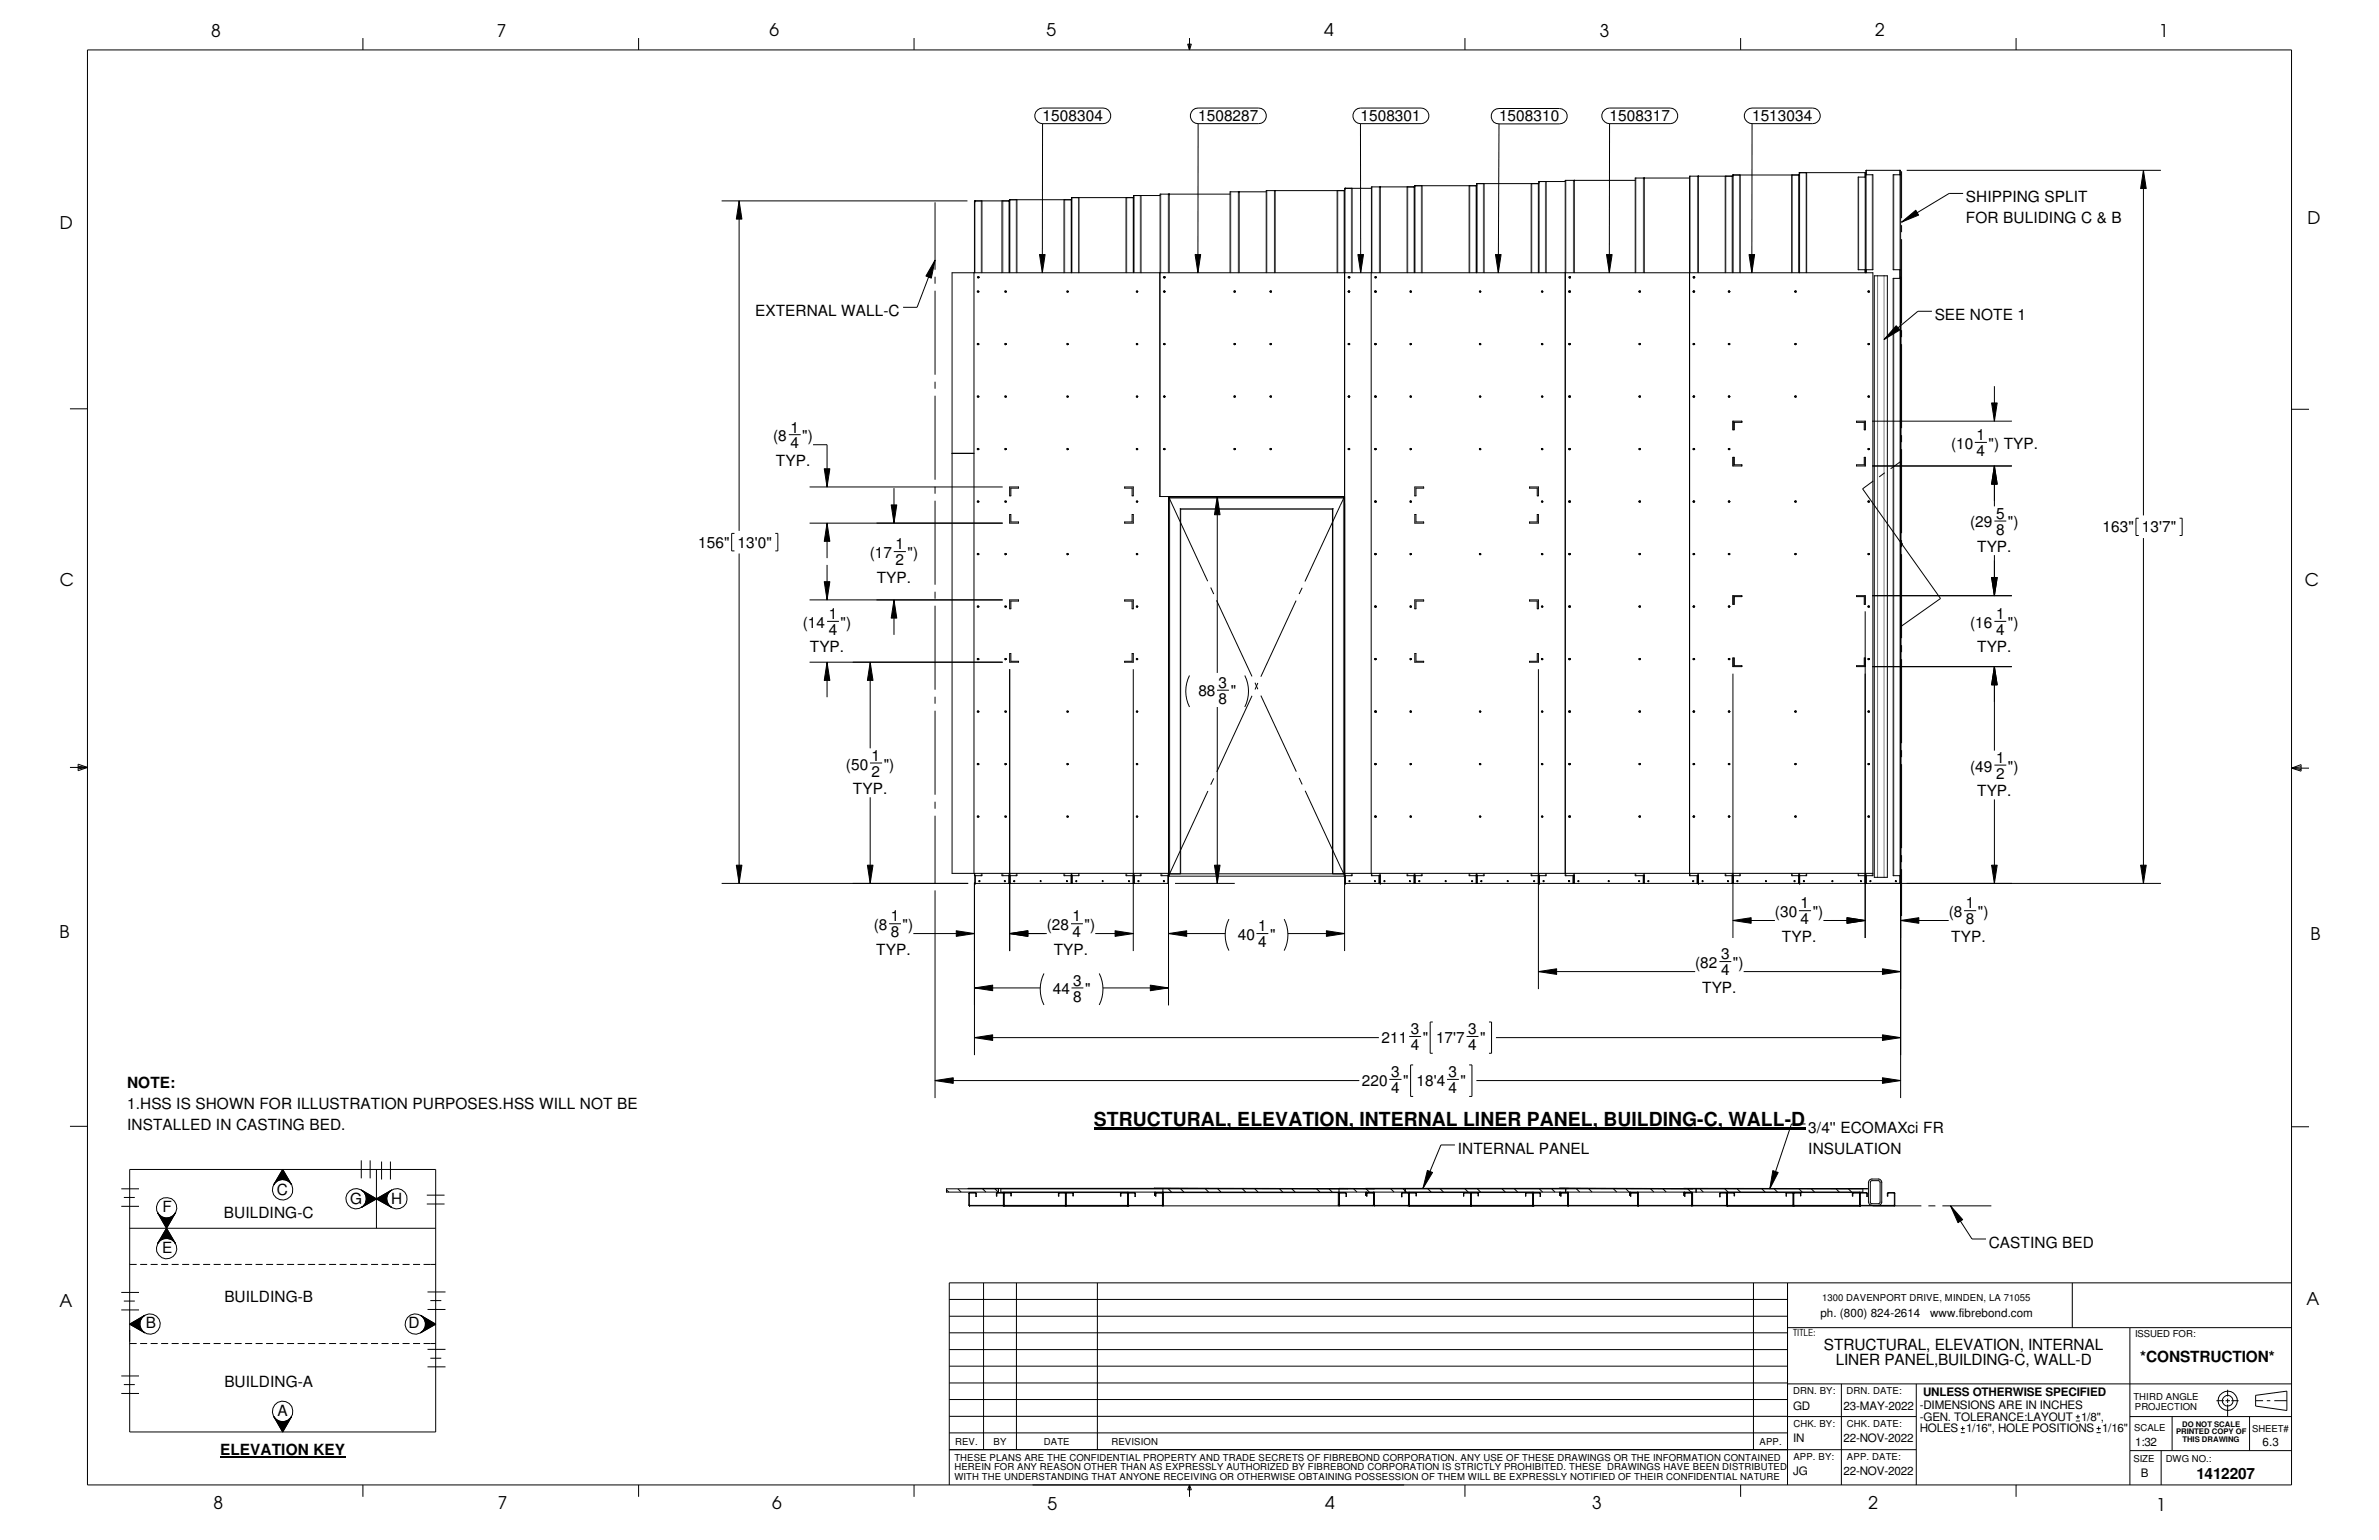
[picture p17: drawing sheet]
<svg xmlns="http://www.w3.org/2000/svg" width="432mm" height="279mm" viewBox="0 0 432 279" stroke-linecap="round" stroke-linejoin="round" font-family="sans-serif">
<defs><g id="words">
<text font-size="3.5" x="198.5" y="204.2">STRUCTURAL, ELEVATION, INTERNAL LINER PANEL, BUILDING-C, WALL-D</text>
<g font-size="3.2">
<text x="38.3" y="6.6">8</text>
<text x="90.2" y="6.7">7</text>
<text x="139.7" y="6.5">6</text>
<text x="190" y="6.5">5</text>
<text x="240.4" y="6.6">4</text>
<text x="290.4" y="6.7">3</text>
<text x="340.4" y="6.5">2</text>
<text x="391.8" y="6.7">1</text>
<text x="10.9" y="41.5">D</text>
<text x="418.8" y="40.7">D</text>
<text x="10.8" y="106.3">C</text>
<text x="418.3" y="106.4">C</text>
<text x="10.8" y="170.2">B</text>
<text x="419.4" y="170.6">B</text>
<text x="10.8" y="237.2">A</text>
<text x="418.6" y="236.7">A</text>
<text x="38.8" y="273.8">8</text>
<text x="90.3" y="273.8">7</text>
<text x="140.2" y="273.8">6</text>
<text x="190.1" y="273.9">5</text>
<text x="240.5" y="273.8">4</text>
<text x="289" y="273.9">3</text>
<text x="339.1" y="273.9">2</text>
<text x="391.3" y="274.1">1</text>
</g>
<g font-size="2.8">
<text x="189.2" y="22">1508304</text>
<text x="217.5" y="22">1508287</text>
<text x="246.9" y="22">1508301</text>
<text x="272.1" y="22">1508310</text>
<text x="292.1" y="22">1508317</text>
<text x="318" y="22">1513034</text>
<text x="356.8" y="40.5">FOR BULIDING C &amp; B</text>
<text x="356.8" y="36.7">SHIPPING SPLIT</text>
<text x="137.1" y="57.4">EXTERNAL WALL-C</text>
<text x="351.2" y="58.1">SEE NOTE 1</text>
<text x="140.3" y="80.1">(8</text>
<text x="143.5" y="78.5">1</text>
<text x="143.5" y="81.4">4</text>
<text x="145.6" y="80.1">&quot;)</text>
<text x="354.1" y="81.4">(10</text>
<text x="358.7" y="82.7">4</text>
<text x="358.7" y="79.8">1</text>
<text x="360.9" y="81.4">&quot;) TYP.</text>
<text x="140.8" y="84.5">TYP.</text>
<text x="357.6" y="95.7">(29</text>
<text x="362.3" y="94.1">5</text>
<text x="364.4" y="95.7">&quot;)</text>
<text x="126.7" y="99.4">156&quot;</text>
<text x="133.9" y="99.4">13'0&quot;</text>
<text x="157.9" y="101.3">(17</text>
<text x="162.5" y="99.7">1</text>
<text x="164.7" y="101.3">&quot;)</text>
<text x="358.9" y="100.1">TYP.</text>
<text x="362.3" y="97">8</text>
<text x="381.6" y="96.6">163&quot;</text>
<text x="388.7" y="96.6">13'7&quot;</text>
<text x="159.1" y="105.7">TYP.</text>
<text x="162.5" y="102.6">2</text>
<text x="145.7" y="113.9">(14</text>
<text x="150.4" y="112.3">1</text>
<text x="152.6" y="113.9">&quot;)</text>
<text x="357.6" y="113.9">(16</text>
<text x="362.3" y="112.3">1</text>
<text x="364.4" y="113.9">&quot;)</text>
<text x="147" y="118.3">TYP.</text>
<text x="150.4" y="115.2">4</text>
<text x="358.9" y="118.3">TYP.</text>
<text x="362.3" y="115.2">4</text>
<text x="221.2" y="124.8">3</text>
<text x="217.5" y="126.4">88</text>
<text x="221.2" y="127.7">8</text>
<text x="223.4" y="126.4">&quot;</text>
<text x="153.5" y="139.6">(50</text>
<text x="158.2" y="138">1</text>
<text x="158.2" y="140.9">2</text>
<text x="160.4" y="139.6">&quot;)</text>
<text x="357.6" y="140">(49</text>
<text x="362.3" y="138.4">1</text>
<text x="362.3" y="141.3">2</text>
<text x="364.4" y="140">&quot;)</text>
<text x="154.8" y="144.1">TYP.</text>
<text x="358.9" y="144.4">TYP.</text>
<text x="161.7" y="167.2">1</text>
<text x="194.7" y="167.2">1</text>
<text x="322.2" y="166.4">(30</text>
<text x="326.8" y="167.7">4</text>
<text x="326.8" y="164.8">1</text>
<text x="329" y="166.4">&quot;)</text>
<text x="353.7" y="166.4">(8</text>
<text x="356.8" y="164.8">1</text>
<text x="356.8" y="167.7">8</text>
<text x="359" y="166.4">&quot;)</text>
<text x="158.6" y="168.7">(8</text>
<text x="159" y="173.2">TYP.</text>
<text x="161.7" y="170.1">8</text>
<text x="163.8" y="168.7">&quot;)</text>
<text x="190" y="168.7">(28</text>
<text x="191.3" y="173.2">TYP.</text>
<text x="194.7" y="170.1">4</text>
<text x="196.8" y="168.7">&quot;)</text>
<text x="224.7" y="170.6">40</text>
<text x="228.3" y="169">1</text>
<text x="228.3" y="171.9">4</text>
<text x="230.5" y="170.6">&quot;</text>
<text x="323.4" y="170.9">TYP.</text>
<text x="354.2" y="170.9">TYP.</text>
<text x="194.8" y="178.8">3</text>
<text x="307.7" y="175.6">(82</text>
<text x="312.4" y="177">4</text>
<text x="312.4" y="174.1">3</text>
<text x="314.5" y="175.6">&quot;)</text>
<text x="191.1" y="180.4">44</text>
<text x="194.8" y="181.7">8</text>
<text x="196.9" y="180.4">&quot;</text>
<text x="308.9" y="180.1">TYP.</text>
<text x="250.7" y="189.2">211</text>
<text x="256.1" y="187.6">3</text>
<text x="256.1" y="190.5">4</text>
<text x="258.2" y="189.2">&quot;</text>
<text x="260.6" y="189.2">17'7</text>
<text x="266.5" y="190.5">4</text>
<text x="266.5" y="187.6">3</text>
<text x="268.6" y="189.2">&quot;</text>
<text x="23.1" y="197.4">NOTE:</text>
<text x="247.2" y="197">220</text>
<text x="252.5" y="195.4">3</text>
<text x="254.7" y="197">&quot;</text>
<text x="257.1" y="197">18'4</text>
<text x="262.9" y="195.4">3</text>
<text x="265.1" y="197">&quot;</text>
<text x="23.1" y="201.3">1.HSS IS SHOWN FOR ILLUSTRATION PURPOSES.HSS WILL NOT BE</text>
<text x="252.5" y="198.3">4</text>
<text x="262.9" y="198.3">4</text>
<text x="23.1" y="205.1">INSTALLED IN CASTING BED.</text>
<text x="264.6" y="209.3">INTERNAL PANEL</text>
<text x="328.2" y="209.3">INSULATION</text>
<text x="328.2" y="205.5">3/4'' ECOMAXci FR</text>
<text x="29.5" y="219.9">F</text>
<text x="40.6" y="221">BUILDING-C</text>
<text x="50.2" y="216.8">C</text>
<text x="63.5" y="218.5">G</text>
<text x="71" y="218.5">H</text>
<text x="29.5" y="227.4">E</text>
<text x="361" y="226.4">CASTING BED</text>
<text x="40.7" y="236.1">BUILDING-B</text>
<text x="26.5" y="240.9">B</text>
<text x="74.2" y="240.9">D</text>
<text x="331" y="244.9">STRUCTURAL, ELEVATION, INTERNAL</text>
<text x="40.7" y="251.6">BUILDING-A</text>
<text x="333.2" y="247.7">LINER PANEL,BUILDING-C, WALL-D</text>
<text x="388.5" y="247.1">*CONSTRUCTION*</text>
<text x="50.4" y="256.9">A</text>
<text x="40" y="263.9">ELEVATION KEY</text>
<text x="398.7" y="268.4">1412207</text>
</g>
<g font-size="2.1">
<text x="330.4" y="239">ph. (800) 824-2614</text>
<text x="350.4" y="239">www.fibrebond.com</text>
<text x="325.5" y="255.7">GD</text>
<text x="334.6" y="255.7">23-MAY-2022</text>
<text x="348.4" y="255.7">-DIMENSIONS ARE IN INCHES</text>
<text x="348.4" y="257.8">-GEN. TOLERANCE:LAYOUT</text>
<text x="349" y="253.2">UNLESS OTHERWISE SPECIFIED</text>
<text x="377.7" y="257.8">1/8&quot;,</text>
<text x="325.5" y="261.6">IN</text>
<text x="334.6" y="261.6">22-NOV-2022</text>
<text x="348.4" y="259.9">HOLES 1/16&quot;, HOLE POSITIONS 1/16&quot;</text>
<text x="387.6" y="262.4">1:32</text>
<text x="410.7" y="262.4">6.3</text>
<text x="325.5" y="267.6">JG</text>
<text x="334.6" y="267.6">22-NOV-2022</text>
<text x="388.6" y="267.9">B</text>
</g>
<g font-size="1.7">
<text x="330.7" y="236.1">1300 DAVENPORT DRIVE, MINDEN, LA 71055</text>
<text x="325.5" y="242.4">TITLE:</text>
<text x="387.5" y="242.7">ISSUED FOR:</text>
<text x="325.5" y="252.9">DRN. BY:</text>
<text x="335.2" y="252.9">DRN. DATE:</text>
<text x="387.2" y="254">THIRD ANGLE</text>
<text x="387.5" y="255.7">PROJECTION</text>
<text x="173.4" y="262.2">REV.</text>
<text x="180.3" y="262.2">BY</text>
<text x="189.5" y="262.2">DATE</text>
<text x="201.7" y="262.2">REVISION</text>
<text x="319.4" y="262.2">APP.</text>
<text x="325.5" y="258.9">CHK. BY:</text>
<text x="335.2" y="258.9">CHK. DATE:</text>
<text x="387.4" y="259.7">SCALE</text>
<text x="408.8" y="259.8">SHEET#</text>
<text x="173.2" y="265">THESE PLANS ARE THE CONFIDENTIAL PROPERTY AND TRADE SECRETS OF FIBREBOND CORPORATION. ANY USE OF THESE DRAWINGS OR THE INFORMATION CONTAINED</text>
<text x="173.2" y="266.8">HEREIN FOR ANY REASON OTHER THAN AS EXPRESSLY AUTHORIZED BY FIBREBOND CORPORATION IS STRICTLY PROHIBITED. THESE DRAWINGS HAVE BEEN DISTRIBUTED</text>
<text x="173.2" y="268.6">WITH THE UNDERSTANDING THAT ANYONE RECEIVING OR OTHERWISE OBTAINING POSSESSION OF THEM WILL BE EXPRESSLY NOTIFIED OF THEIR CONFIDENTIAL NATURE</text>
<text x="325.5" y="264.9">APP. BY:</text>
<text x="335.2" y="264.8">APP. DATE:</text>
<text x="387.2" y="265.3">SIZE</text>
<text x="393.1" y="265.3">DWG NO.:</text>
</g>
<g font-size="1.4">
<text x="395" y="260.2">PRINTED COPY OF</text>
<text x="396.1" y="258.8">DO NOT SCALE</text>
<text x="396.2" y="261.7">THIS DRAWING</text>
</g>
</g></defs>
<g fill="none" stroke="#000" stroke-width=".18">
<path d="M15.9 9.1h400v260.3h-400zM65.9 6.9v2.2M115.9 6.9v2.2M165.9 6.9v2.2M188.3 19.9l.9-.3h11a1.42 1.42 0 0 1 1.4 1.4 1.42 1.42 0 0 1-1.4 1.4h-11a1.41 1.41 0 0 1-1.3-.9 1.41 1.41 0 0 1 .4-1.6zM215.6 8h.6l-.3 1.1zM215.7 8l.2 1.1M215.9 6.9v2.2M216 8l-.1 1.1M216.5 19.9l.5-.2 .5-.1h10.9a1.42 1.42 0 0 1 1.4 1.4 1.42 1.42 0 0 1-1.4 1.4h-10.9a1.43 1.43 0 0 1-1.4-.9 1.43 1.43 0 0 1 .4-1.6zM246 19.9l.9-.3h11a1.42 1.42 0 0 1 1.5 1.4 1.42 1.42 0 0 1-1.5 1.4h-11a1.43 1.43 0 0 1-1.3-.9 1.43 1.43 0 0 1 .4-1.6zM265.9 6.9v2.2"/>
<path d="M291.3 19.9l.8-.3h11a1.42 1.42 0 0 1 1.4 1.4 1.42 1.42 0 0 1-1.4 1.4h-11a1.41 1.41 0 0 1-1.3-.9 1.41 1.41 0 0 1 .5-1.6zM315.9 6.9v2.2M317.1 19.9l.9-.3h11a1.42 1.42 0 0 1 1.4 1.4 1.42 1.42 0 0 1-1.4 1.4h-11a1.41 1.41 0 0 1-1.3-.9 1.41 1.41 0 0 1 .4-1.6zM365.9 6.9v2.2M131 36.4h44.6M134.2 36.4l.5 3.4h-1.1zM134.2 36.4v59.9M169.7 36.7v12.2M177 36.4h.1M178.2 36.4v13.1M181.9 36.4v13.1M183.3 36.4h-6.4v13.1"/>
<path d="M184.6 36.2v13.3M189.2 22.4v27.1M193.1 36.2v13.3M194.5 36.2h-11.3v13.3M195.8 35.9v13.6M204.4 35.9v13.6M205.8 35.9h-11.3v13.6M207.1 35.5v14M210.6 35.5h-4.9v14M212.2 35.2h.1M212.2 35.2v14.3M217.5 22.4l-.1 27.1"/>
<path d="M223.3 35.2h-12.7l-.1 54.9h33.6M224.9 34.8h.1M224.9 34.8v14.7M229.8 34.8h-6.5v14.7M231.4 34.6v14.9M242.7 34.6v14.9M244.1 34.6h-14.3v14.9M244.2 34.2h.1M245.4 34.2v15.3M246.9 22.4l.1 27.1M248.9 34.2h-4.8v138.4M250.5 33.9v15.6"/>
<path d="M250.5 33.9h.1M255.4 33.9v15.6M256.8 33.9h-7.9v15.6M258.1 33.7v15.8M266.7 33.7v15.8M268.1 33.7h-11.3v15.8M269.4 33.3v16.2M271.1 20l.5-.2 .5-.1h10.9a1.4 1.4 0 0 1 1.5 1.4 1.4 1.4 0 0 1-1.5 1.4h-10.9a1.39 1.39 0 0 1-1.4-.9 1.39 1.39 0 0 1 .4-1.6zM272.1 22.5l-.2 27M277.9 33.3v16.2M279.3 33.3h-11.3v16.2M279.4 32.9h.1"/>
<path d="M280.6 32.9v16.6M284.1 32.9h-4.8v16.6M285.7 32.7h.1M285.7 32.7v16.8M292.1 22.4v27.1M296.8 32.7h-12.7v126.2h1.6M298.4 32.3h.1M298.4 32.3v17.2M306.7 32.3h-9.9v17.2M308.2 32v17.5M308.3 32h.1M313.1 32v17.5"/>
<path d="M314.5 32h-7.8v126.9h1.6v1.4M315.8 31.7v17.8M318 22.4v27.1M325.2 31.7v17.8M326.6 31.7h-12.1v17.8M326.6 31.3h.1M327.9 31.3v18.2M338.5 31.3v.8M338.6 32.1v-.8h-12v18.2M338.6 32.1h-1.3v16.8h2.6v-17.2h-1.3v17.2M338.7 31.7v-.8h6.2v.8M343.6 31.7h1.4v17.2h-1.4z"/>
<path d="M344.8 30.9v.8M345.1 31.1v8.5M346.1 30.9h46.1M356.3 35.1h-2.5l-8.7 5.2M389 30.9l.6 3.3h-1.1zM389 30.9v62.6M169.7 47.2l-.7 3.3-.9-.4zM169.7 50.2v1.3M169.7 52.7v15.3M169.7 47.2l-3.2 8.6h-2.6M176.8 49.5v109M177.5 50.2h.2v.2h-.3z"/>
<path d="M177.6 52.8l.1 .1-.2 .1M177.6 52.8h-.2v.2h.1M182.6 52.8l.1 .1-.2 .1M182.6 52.8h-.2v.2h.1M182.7 52.8v.2M188.7 46.2h1l-.5 3.3zM193.8 52.8l.1 .1-.1 .1M193.8 52.8h-.2v.2h.2M206.5 52.8v.1l-.1 .1M206.5 52.8h-.3v.2h.2M211.2 50.2l.3 .1a.15 .15 0 0 1-.2 .2 .15 .15 0 0 1-.1-.2zM211.3 50.2l.2 .1"/>
<path d="M211.4 52.8v.2M211.5 50.3l-.2 .2M216.9 46.2h1l-.5 3.3zM244.7 50.2h.2l.1 .1a.15 .15 0 0 1-.2 .2 .15 .15 0 0 1-.1-.2zM244.9 50.2l.1 .1M245 50.3l-.1 .2M246.5 46.2h1l-.5 3.3zM248.9 49.5v109M249.6 50.2h.1a.15 .15 0 0 1 .1 .2 .15 .15 0 0 1-.2 .1zM249.6 52.8h-.1v.2h.1M249.6 52.8l-.1 .1 .2 .1M249.6 52.8l.2 .1-.1 .1"/>
<path d="M249.7 52.8v.2M256.1 52.8v.2M256.1 52.8h-.2v.2h.1M256.1 52.8l.1 .1-.2 .1M268.7 52.8h-.2v.2h.1M268.7 52.8l.1 .1-.2 .1M271.4 46.2h1.1l-.6 3.3zM280 52.8l.1 .1-.2 .1M280 52.8h-.2v.2h.1M284.8 50.2h.1a.16 .16 0 0 1 .1 .2 .16 .16 0 0 1-.2 0 .16 .16 0 0 1 0-.2zM284.9 52.8h-.2v.2h.2M284.9 50.2l.1 .1"/>
<path d="M285 50.3l-.1 .2M291.6 46.2h1l-.5 3.3zM307.3 50.2h.3v.2h-.3zM307.4 50.2l.2 .1M307.6 50.3l-.2 .2M317.5 46.2h1l-.5 3.3zM338.5 48.9v.6M338.6 48.9v.6M338.7 48.9v.6M339 52.9l.3-.1v.2h-.2zM339.2 52.8v.2M340.2 50h2.4v109.2h-2.4z"/>
<path d="M344.2 59.1l.6 .8-2.8 1.7zM344.8 48.9v1.6M344.9 48.9v1.6M345 50.5h-1.4v108.4h1.4M345 50.2v149M345.1 40.3l2.6-2.2 .5 .9zM345.1 40.9v1.2M345.1 43.4v15.2M345.1 59.9v1.3M350.6 56.5h-2.5l-6.1 5.1M12.7 74.2h3.2M143.2 78.9h2.1"/>
<path d="M169.7 69.3v1.2M169.7 71.8v15.2M177.6 62.4h.1l-.2 .1M177.6 62.3h-.2v.2l.1 .1M177.6 71.9l.1 .1-.2 .1M177.6 71.8h-.2v.3h.1M182.6 71.9l.1 .1-.2 .1M182.6 71.8h-.2v.3h.1M182.6 62.4h.1l-.2 .1M182.6 62.3h-.2v.2l.1 .1M182.7 62.4v.1M182.7 71.9v.1"/>
<path d="M193.8 62.4h.1l-.1 .1M193.8 62.3h-.2v.2l.2 .1M193.8 71.9l.1 .1-.1 .1M193.8 71.8h-.2v.3h.2M206.5 71.9v.1l-.1 .1M206.5 71.8h-.3v.3h.2M206.5 62.4l-.1 .1M206.5 62.3h-.3v.2l.2 .1M211.4 62.4v.1M211.4 71.9v.2M249.6 71.8h-.1v.3h.1M249.6 62.3h-.1v.2l.1 .1"/>
<path d="M249.6 62.3l-.1 .1 .2 .1M249.6 71.8l-.1 .2 .2 .1M249.6 71.8l.2 .1-.1 .2M249.6 62.3l.2 .1-.1 .1M249.7 62.4v.1M249.7 71.9v.2M256.1 62.3v.2M256.1 71.8v.3M256.1 62.4h.1l-.2 .1M256.1 62.3h-.2v.2l.1 .1M256.1 71.8h-.2v.3h.1M256.1 71.9l.1 .1-.2 .1"/>
<path d="M268.7 62.3h-.2v.2l.1 .1M268.7 62.4h.1l-.2 .1M268.7 71.8h-.2v.3h.1M268.7 71.9l.1 .1-.2 .1M280 71.9l.1 .1-.2 .1M280 71.8h-.2v.3h.1M280 62.4h.1l-.2 .1M280 62.3h-.2v.2l.1 .1M284.9 62.3h-.2v.2l.2 .1M284.9 71.8h-.2v.3h.2M314.5 76.4h1.6v.2h-1.4v1.4h-.2zM337 76.4h1.5v1.6h-.1v-1.4h-1.4z"/>
<path d="M339 71.9l.3-.1v.2l-.2 .1zM339 62.4l.3-.1v.2h-.2zM339.2 62.3v.2M339.2 71.8v.3M339.8 76.4h25.4M345.1 62.4v15.3M345.1 79v1.2M361.5 73.1h1l-.5 3.3zM362 70.1v6.3M415.9 74.3h3.2M133.3 96.8h-.5v3.1h.5M140.7 96.8h.5v3.1h-.5"/>
<path d="M146.9 88.3h35.1M146.9 94.9h35.1M147.6 80.7h2.5v7.6M149.6 85h1l-.5 3.3zM150.1 94.9l.5 3.3h-1zM150.1 94.9v6.4M161.8 91.6h1l-.5 3.3zM162.3 88.6v6.3M169.7 88.3v1.3M169.7 90.8v15.3M172.8 82.3h4M177.6 81.4l.1 .1-.2 .1"/>
<path d="M177.6 81.4h-.2v.2h.1M177.6 90.9l.1 .1-.2 .1M177.6 90.9h-.2v.2h.1M182.6 81.4l.1 .1-.2 .1M182.6 81.4h-.2v.2h.1M182.6 90.9l.1 .1-.2 .1M182.6 90.9h-.2v.2h.1M182.7 81.4v.1M182.7 90.9v.2M183.3 93.3h.2v1.4h1.4v.2h-1.6zM183.3 88.3h1.6v.3h-1.4v1.4h-.2zM193.8 81.4l.1 .1-.1 .1"/>
<path d="M193.8 81.4h-.2v.2h.2M204.1 88.3h1.6v1.7h-.2v-1.4h-1.4zM205.5 93.3h.2v1.6h-1.6v-.2h1.4zM206.5 81.4v.1l-.1 .1M206.5 81.4h-.3v.2h.2M206.5 90.9v.1l-.1 .1M206.5 90.9h-.3v.2h.2M211.4 81.4v.2M212.1 90.1h32M212.2 90.3l.1 .1M212.2 90.3h31.8M212.2 90.3v68.7h31.8v-68.7"/>
<path d="M214.2 92.3l.1 .1M214.3 92.4h27.6M214.3 92.4v66.1M220.9 90.1l.5 3.3h-1zM220.9 90.1v32M241.9 92.4v66.1M242 92.3l-.1 .1M244 90.3l-.2 .1M244.1 90l-7.2 15.5M249.6 90.9h-.1v.2h.1M249.6 81.4h-.1v.2h.1M249.6 81.4l-.1 .1 .2 .1"/>
<path d="M249.6 90.9l-.1 .1 .2 .1M249.6 81.4h.2l-.1 .2M249.6 90.9l.2 .1-.1 .1M249.7 81.4v.2M249.7 90.9v.2M256.1 81.4v.2M256.1 90.9v.2M256.1 81.4l.1 .1-.2 .1M256.1 81.4h-.2v.2h.1M256.1 90.9h-.2v.2h.1M256.1 90.9l.1 .1-.2 .1M256.8 88.3h1.6v.3h-1.4v1.4h-.2z"/>
<path d="M256.8 93.3h.2v1.4h1.4v.2h-1.6zM268.7 81.4l.1 .1-.2 .1M268.7 81.4h-.2v.2h.1M277.6 88.3h1.6v1.7h-.2v-1.4h-1.4zM277.6 94.7h1.4v-1.4h.2v1.6h-1.6zM280 81.4h-.2v.2h.1M280 81.4l.1 .1-.2 .1M280 90.9h-.2v.2h.1M280 90.9l.1 .1-.2 .1M284.9 90.9h-.2v.2h.2M284.9 81.4h-.2v.2h.2M314.5 83h.2v1.3h1.4v.2h-1.6z"/>
<path d="M337 84.3h1.4v-1.3h.1v1.5h-1.5zM339 91l.3-.1v.2h-.2zM339 81.4h.3v.1l-.2 .1zM339.2 81.4v.2M339.2 90.9v.2M339.8 84.5h25.4M340 87.2l-1.9 1.5 14.1 19.9-7.1 5M342.1 85.8l-1 .7M345 98.6h.3M345 98.5l.3 .3M345.1 83.7l-1.9 1.3M345.1 81.5v15.2"/>
<path d="M345.1 98v1.3M345.3 98.5l-.3 .3M358.4 80.3h2.2M362 84.5l.5 3.3h-1zM362 84.5v7.4M362 94.5h2.2M388.2 94h-.5v3.2h.5M389 97.6v62.7M395.6 94h.5v3.2h-.5M134.2 100.4v59.9M146.9 108.8h35.1M149.6 105.5h1l-.5 3.3z"/>
<path d="M150.1 102.5v6.3M150.1 112.7h2.2M162.2 100.1h2.2M162.3 108.8l.5 3.3h-1zM162.3 108.8v6.4M169.7 107.4v1.2M169.7 109.9v15.2M177.6 100.5h.1l-.2 .1M177.6 100.4h-.2v.2l.1 .1M177.6 119.5l.1 .1-.2 .1M177.6 119.5h-.2v.2h.1M177.6 109.9h-.2v.3h.2v-.2"/>
<path d="M182.6 100.5h.1l-.2 .1M182.6 100.4h-.2v.2l.1 .1M182.6 119.5l.1 .1-.2 .1M182.6 119.5h-.2v.2h.1M182.6 109.9h-.2v.3h.2v-.2M182.7 100.5v.1M182.7 110v.1M182.7 119.5v.1M183.3 118.6h.2v1.4h1.4v.1h-1.6zM183.3 108.8h1.6v.3h-1.4v1.3h-.2zM193.8 100.5h.1l-.1 .1M193.8 100.4h-.2v.2l.2 .1"/>
<path d="M204.1 108.8h1.6v1.6h-.2v-1.3h-1.4zM205.5 118.6h.2v1.5h-1.6v-.1h1.4zM206.5 100.5l-.1 .1M206.5 100.4h-.3v.2l.2 .1M206.5 119.5v.1l-.1 .1M206.5 119.5h-.3v.2h.2M206.5 109.9h-.3v.3h.3v-.2M219.2 105.5l-7.1-15.4v92.3M219.8 106.6l.5 1.2M220.8 108.9l6.4 13.8M235.2 109l-6.3 13.8M236.3 106.6l-.5 1.2"/>
<path d="M249.6 100.4h-.1v.2l.1 .1M249.6 119.5h-.1v.2h.1M249.6 109.9h-.1v.3h.1M249.6 100.4l-.1 .1 .2 .1M249.6 109.9l-.1 .1 .1 .2M249.6 119.5l-.1 .1 .2 .1M249.6 119.5h.2l-.1 .2M249.6 109.9l.2 .1-.1 .2M249.6 100.4l.2 .1-.1 .1M249.6 110.2h.1M249.7 100.5v.1M249.7 110v.2"/>
<path d="M249.7 119.5v.2M256.1 100.4v.2M256.1 109.9v.3M256.1 119.5v.2M256.1 100.5h.1l-.2 .1M256.1 100.4h-.2v.2l.1 .1M256.1 109.9h-.2v.3h.2v-.2M256.1 119.5l.1 .1-.2 .1M256.1 119.5h-.2v.2h.1M256.8 118.6h.2v1.4h1.4v.1h-1.6zM256.8 108.8h1.6v.3h-1.4v1.3h-.2zM268.7 100.5h.1l-.2 .1"/>
<path d="M268.7 100.4h-.2v.2l.1 .1M277.6 120h1.4v-1.4h.2v1.5h-1.6zM277.6 108.8h1.6v1.6h-.2v-1.3h-1.4zM280 100.5h.1l-.2 .1M280 100.4h-.2v.2l.1 .1M280 109.9h-.2v.3h.2v-.2M280 119.5h-.2v.2h.1M280 119.5l.1 .1-.2 .1M284.9 109.9l.1 .1-.1 .2M284.9 109.9l-.2 .1 .2 .2M284.9 100.4h-.2v.2l.2 .1M284.9 119.5h-.2v.2h.2"/>
<path d="M284.9 109.9h-.2v.3h.2M314.5 108.1h1.6v.1h-1.4v1.4h-.2zM314.5 119.4h.2v1.4h1.4v.1h-1.6zM337 108.1h1.5v1.5h-.1v-1.4h-1.4zM338.5 119.4h-.1v1.4h-1.4v.1h1.5M338.5 110.9v59.3M339 100.5l.3-.1v.2h-.2zM339 119.5h.3v.1l-.2 .1zM339 110l.3-.1v.2l-.2 .1zM339.2 100.4v.2M339.2 109.9v.3M339.2 119.5v.2"/>
<path d="M339.8 108.1h25.4M345.1 100.5v15.3M345.1 117.1v1.2M345.1 119.6v15.2M361.5 104.8h1l-.5 3.3zM362 112.7h2.2M362 100.7v7.4M12.7 139.2h3.2M14.2 138.6l1.7 .6-1.7 .6zM14.2 139l1.7 .2M15.9 139.2l-1.7 .3M146.9 120.1h35.1"/>
<path d="M150.1 120.1l.5 3.3h-1zM150.1 120.1v6.4M157.9 138.4h2.2M157.9 120.1l.6 3.3h-1.1zM157.9 120.1v15.7M169.7 126.4v1.3M169.7 128.9v15.3M177.6 129l.1 .1-.2 .1M177.6 129h-.2v.2h.1M177.6 138.6h.1l-.2 .1M177.6 138.5h-.2v.2l.1 .1M182.6 138.6h.1l-.2 .1"/>
<path d="M182.6 138.5h-.2v.2l.1 .1M182.6 129l.1 .1-.2 .1M182.6 129h-.2v.2h.1M182.7 129v.2M182.7 138.6v.1M183.3 121.4v51.2M193.8 129l.1 .1-.1 .1M193.8 129h-.2v.2h.2M193.8 138.6h.1l-.1 .1M193.8 138.5h-.2v.2l.2 .1M205.7 121.4v51.2M206.5 138.6l-.1 .1"/>
<path d="M206.5 138.5h-.3v.2l.2 .1M206.5 129v.1l-.1 .1M206.5 129h-.3v.2h.2M215.9 122.6a6.4 6.4 0 0 0 0 5.7M220.9 125.2h2.2M220.9 128.3v32M225.9 122.6a6.4 6.4 0 0 1 0 5.7M227.2 126.2l-6.3 13.8M227.8 123.9l.5 1.2M228.3 123.9l-.5 1.2M228.9 126.2l6.4 13.8M249.6 138.5h-.1v.2l.1 .1"/>
<path d="M249.6 129h-.1v.2h.1M249.6 129l.2 .1-.1 .1M249.6 129l-.1 .1 .2 .1M249.6 138.5l-.1 .1 .2 .1M249.6 138.5l.2 .1-.1 .1M249.7 129v.2M249.7 138.6v.1M256.1 129v.2M256.1 138.5v.2M256.1 129h-.2v.2h.1M256.1 138.5h-.2v.2l.1 .1M256.1 138.6h.1l-.2 .1"/>
<path d="M256.1 129l.1 .1-.2 .1M268.7 129l.1 .1-.2 .1M268.7 129h-.2v.2h.1M268.7 138.6h.1l-.2 .1M268.7 138.5h-.2v.2l.1 .1M279.2 121.4v58.1M280 129l.1 .1-.2 .1M280 129h-.2v.2h.1M280 138.6h.1l-.2 .1M280 138.5h-.2v.2l.1 .1M284.9 138.5h-.2v.2l.2 .1M284.9 129h-.2v.2h.2"/>
<path d="M314.5 122.2v48M339 138.6l.3-.1v.2h-.2zM339 129.1l.3-.1v.2h-.2zM339.2 129v.2M339.2 138.5v.2M339.8 120.9h25.4M345.1 136.1v1.3M345.1 138.6v15.3M362 120.9l.5 3.3h-1zM362 120.9v15.3M362 138.8h2.2M415.9 139.4l1.8 .2"/>
<path d="M415.9 139.4h3.2M415.9 139.4l1.8-.7v1.2zM417.7 139.1l-1.8 .3M133.6 157h1.1l-.5 3.3zM157.4 157h1.1l-.6 3.3zM157.9 144.7v15.6M169.7 145.5v1.2M169.7 148v12.3M176.9 158.5v.4h1.3v-.4M177 158.9v1.4M177.6 148.1l.1 .1-.2 .1M177.6 148h-.2v.3h.1"/>
<path d="M177.7 159.8h.1l.1 .1-.1 .1zM181.9 158.5v.4h2.7v-.4M182.3 159.8h.2v.1l-.1 .1zM182.6 148.1l.1 .1-.2 .1M182.6 148h-.2v.3h.1M182.7 148.1v.1M183.1 158.9v1.4M183.2 158.5v1.8h-6.2v-1.4M184 159.8h.1l.1 .1-.1 .1zM188.8 159.8h.1l.1 .1h-.2zM193.1 158.5v.4h2.7v-.4M193.6 159.8h.1l.1 .1h-.2z"/>
<path d="M193.8 148.1l.1 .1-.1 .1M193.8 148h-.2v.3h.2M194.4 158.9v1.4M194.5 158.5v1.8h-11.2v-1.4M195.3 159.8h.1l.1 .1-.2 .1zM200.1 159.8h.1v.1h-.1zM204.4 158.5v.4h2.7v-.4M204.9 159.8h.1v.1h-.1zM205.7 158.5v1.8h-11.1v-1.4M205.8 158.9v1.4h6.3M205.9 158.9v1.4M206.5 148.1v.1l-.1 .1"/>
<path d="M206.5 148h-.3v.3h.2M206.5 159.8h.2l.1 .1-.2 .1zM210.7 158.5v.4h1.4M211.2 159.8h.1l.1 .1-.2 .1zM212 158.9v1.4M212.1 158.5h-39.3v-109h167.1v109.4h-2.6v-.4M212.2 158.5h31.8M219.2 143.5l-7.1 15.5M220.3 141.2l-.5 1.2M220.4 157h1l-.5 3.3zM235.8 141.1l.5 1.2M236.9 143.5l7.2 15.3"/>
<path d="M244.1 158.5h95.8M244.1 158.9v1.4h6.3v-1.4M244.2 158.9v1.4M244.9 159.8l.2 .1-.2 .1zM245.4 158.5v.4h-1.3M248.9 158.5v.4h1.6v1.4M249.5 159.8l.2 .1-.1 .1zM249.6 148h-.1v.3h.1M249.6 148l-.1 .2 .2 .1M249.6 148l.2 .1-.1 .2M249.7 148.1v.2M250.3 158.9v1.4"/>
<path d="M250.5 158.5v1.8h28.8v-1.8M251.2 159.8l.2 .1-.1 .1zM255.4 158.5v.4h2.7v-.4M255.8 159.8l.2 .1-.1 .1zM256.1 148v.3M256.1 148.1l.1 .1-.2 .1M256.1 148h-.2v.3h.1M256.7 158.9v1.4M256.8 158.5v1.8M256.8 158.9v1.4M257.5 159.8h.2v.1l-.1 .1zM262.3 159.8h.2v.1l-.1 .1z"/>
<path d="M266.7 158.5v.4h2.7v-.4M267.1 159.8h.2v.1l-.1 .1zM268 158.5v1.8M268.1 158.9v1.4M268.7 148.1l.1 .1-.2 .1M268.7 148h-.2v.3h.1M273.6 159.9l.1-.1 .1 .1zM277.9 158.5v.4h2.7v-.4M278.4 159.8h.1l.1 .1h-.2zM279.4 158.9v1.4h6.2v-1.4M279.4 158.9v1.4M280 148.1l.1 .1-.2 .1"/>
<path d="M280 148h-.2v.3h.1M280.1 159.8h.1l.1 .1-.1 .1zM284.7 159.8h.2v.1l-.1 .1zM284.9 148h-.2v.3h.2M285.5 158.9v1.4M285.7 158.9h.1M285.7 158.5v1.8h12.6v-1.4M286.4 159.8h.2v.1l-.1 .1zM291.9 159.9l.2-.1v.1zM296.8 158.5v.4h1.6M297.4 159.8h.2v.1h-.2zM298.4 158.9h.1"/>
<path d="M298.4 158.5v1.8h9.7v-1.4M299.1 159.8h.2v.1l-.1 .1zM307.2 159.9l.2-.1v.1zM308.1 158.9v1.4M308.2 158.5v1.8h30.4v-1.4M308.9 159.8l.3 .1-.2 .1zM313.1 158.5v.4h2.7v-.4M313.6 159.8l.2 .1-.2 .1zM314.4 158.9v1.4M314.5 158.5v1.8M314.6 158.9v1.4M315.3 159.8h.1l.1 .1-.2 .1z"/>
<path d="M320.5 159.8h.1v.1h-.1zM325.2 158.5v.4h2.7v-.4M325.6 159.8h.2v.1l-.1 .1zM326.5 158.9v1.4M326.6 158.5v1.8M326.6 158.9v1.4M327.3 159.8h.2v.1l-.1 .1zM332.5 159.9l.2-.1v.1zM337.7 159.8l.2 .1-.1 .1zM338.6 158.5v.4M338.7 158.9v1.4h53.5M339 148.1l.3-.1v.2l-.2 .1z"/>
<path d="M339.2 148v.3M339.4 159.9l.2-.1v.1zM344 159.9l.2-.1v.1zM344.8 158.9v1.4M344.9 158.9v1.4M345.1 155.2v1.2M345.1 157.7v8.5M361.5 157h1l-.5 3.3zM362 145v15.3M388.5 157h1.1l-.6 3.3zM131 160.3h44.7M161.4 167.6h2.1"/>
<path d="M165.8 169.4h11.1M169.7 161.5v37.7M173.6 168.9l3.3 .5-3.3 .5zM176.9 179.2l3.3-.5v1zM176.9 160.1v31.3M176.9 179.2h11.9M177 160.3h.1M183.3 169.4l3.3-.5v1zM183.3 169.4h6.7M189.5 176.6a6.4 6.4 0 0 0 0 5.7M194.4 167.6h2.2M194.5 179.2h2.1"/>
<path d="M198.8 169.4h6.9M199.5 176.6a6.4 6.4 0 0 1 0 5.7M200.2 179.2h11.9M202.4 168.9l3.3 .5-3.3 .5zM208.8 178.7l3.3 .5-3.3 .5zM212.1 169.4l3.3-.5v1zM212.1 169.4h10.3M213.3 160.3h10.8M223.1 166.8a6.4 6.4 0 0 0 0 5.7M228 169.4h2.2M233.1 166.8a6.4 6.4 0 0 1 0 5.7M233.8 169.4h10.3"/>
<path d="M240.7 168.9l3.4 .5-3.4 .5zM244.2 160.3h.1M250.5 160.3h.1M279.2 176.3l3.3-.5v1zM279.2 176.3h28.5M279.4 160.3h.1M308.3 160.3h.1M312.1 174.5h2.1M314.5 167l3.3-.5v1zM314.5 167h7.7M316.5 176.3h28.5M326.5 165.2h2.2"/>
<path d="M326.6 160.3h.1M331 167h7.5M335.2 166.5l3.3 .5-3.3 .5zM341.7 175.8l3.3 .5-3.3 .5zM345 167l3.3-.5v1zM345 167h8.7M356.5 165.2h2.2M169.7 196l3.3-.5v1.1zM169.7 196h77M176.9 188.3l3.3-.6v1.1zM176.9 188.3h73.4M252.2 195.8h2.2"/>
<path d="M255.8 188h2.1M256.5 193.2h-.5v5.7h.5M260.1 185.4h-.5v5.7h.5M262.6 195.8h2.2M266.2 188h2.2M266.7 193.2h.5v5.7h-.5M268 196h77M270.3 185.4h.4v5.7h-.4M271.5 188.3h73.5M341.7 195.5l3.3 .5-3.3 .6zM341.7 187.7l3.3 .6-3.3 .5zM12.7 204.3h3.2"/>
<path d="M22 215.7h3.2M22 218.9h3.2M22.5 217.3h2M23.5 212.2h55.6v47.6h-55.6zM49.7 214.9l1.6-2.7 1.6 2.7M51.3 212.2l1.6 2.7-.2-.2a1.98 1.98 0 0 0-2.1-.6l-.6 .4-.3 .4zM65.6 215.9l2.7 1.6-2.7 1.6 .4-.4a1.86 1.86 0 0 0-.4-2.8zM65.6 215.9l2.7 1.6M65.6 210.5v3.3M67.2 210.5v3.3M68.3 217.5l2.8-1.6-.2 .2a1.73 1.73 0 0 0-.7 1.2v.5a1.63 1.63 0 0 0 .9 1.3zM68.3 212.2v10.6"/>
<path d="M68.3 217.5l2.8 1.6M68.3 217.5l-2.7 1.6M69.3 210.7v3.3M70.9 210.7v3.3M71.1 215.9l-2.8 1.6M77.5 216.8h3.2M77.5 218.4h3.2M171.8 215.7h9.4v.6h-9.4zM171.8 215.9l.4 .4M173.9 215.7l.6 .6M176 218.7h.1M176 218.7l-.1-2.2h1.2l.1 .6v-.6l-.1-.1-1.2 .1v2.3"/>
<path d="M176 218.7l-.1 .1M178.4 215.7l.5 .6M180.6 215.7l.6 .6M182.1 218.7h-6.1M182.1 218.7h.1M182.2 218.7l-6.3 .1M182.2 218.7h.1M182.2 216.5l-.1-.1-1.3 .1v.5l.2-.5h1.1v2.2M182.2 216.3v2.5M182.2 216.4h22.5M182.2 216.5l.1-.1 1.3 .1v.5l-.1-.5h-1.3l.1 2.2M182.2 218.8h22.5"/>
<path d="M182.2 218.7l.1 .1M182.3 218.7h-.1M193.4 218.7h-11.1M193.4 218.7h.1M193.5 218.7h.1M193.5 216.5l1.2-.1 .1 .1v.5l-.1-.5zM193.5 218.7l-.2 .1M193.5 216.5l-.2-.1-1.2 .1v.5l.1-.5h1.2v2.2M193.5 216.5v2.2M193.5 218.7l.1 .1M204.7 218.7h-11.2M204.7 218.7h.1"/>
<path d="M204.7 216.5l.2-.1 1.2 .1v.6l-.1-.6h-1.2l.1 2.2M204.7 218.7l.1 .1M204.7 218.7v.1M204.7 218.7l-.1 .1M204.7 216.5l-.1-.1-1.2 .1v.5l.1-.5h1.2v2.2M204.7 216.3v2.4M204.9 218.7h.1M204.9 218.7l-.1 .1M209.5 215.6h39.9h-6.4v3.1h-.1M209.5 215.6h.1M209.7 216.3h-.2v.6l.1-.5h1.5M209.8 216.4l-.1 .1v.5l.1-.5h1.2v2.2"/>
<path d="M210.9 216.4l.2 .1M211 218.7h-6.1M211 218.7h.1M211.1 215.6v3.1M211.1 218.7h.1M211.1 218.7l-6.3 .1M211.1 215.6h-35.4h35.4M211.1 215.6h33.5M211.1 218.6h.1M211.1 218.7l.1 .1M211.2 218.8v-2.4h31.7v2.4M211.2 218.8h31.7"/>
<path d="M212 215.7l.6 .6M214.3 215.7l.6 .6M218.8 215.7l.6 .6M221 215.7l.6 .6M225.5 215.7l.6 .6M227.8 215.7l.5 .6M232.2 215.7l.6 .6M234.5 215.7l.6 .6M239 215.7l.6 .6M241.2 215.7l.6 .6M242.9 218.6h.1M243 218.7l-.1 .1"/>
<path d="M243 218.7l.1 .1M243 216.5l.2-.1h1l.2 .1-.1 .6v-.6h-1.2v2.3M243.1 218.7h6.2M245.7 215.7l.6 .6M247.9 215.6h36.7zM247.9 215.7l.6 .6M248 216.3l-.1 .1v.5l.1-.5h1.4v2.3M248.2 216.4l-.2 .1v.5l.2-.5h1.1v2.2M249.2 216.4l.2 .1M249.3 218.7h.1M249.3 216.3l.2 .1v2.4M249.3 218.7l-6.2 .1"/>
<path d="M249.4 218.7l.1 .1M249.4 218.7h-.1M249.5 218.7h6.1M252.4 215.7l.6 .6M254.7 215.7l.6 .6M255.1 215.7v.6M255.6 218.7h.1M255.7 218.7l-6.2 .1M255.7 218.7h.1M255.7 216.5l-.1-.1-1.2 .1v.6l.1-.6h1.2l-.1 2.2M255.7 216.3v2.5M255.7 216.4h22.6"/>
<path d="M255.7 216.5l.1-.1h1.2l.1 .1-.1 .5v-.5h-1.2v2.2M255.7 218.8h22.6M255.8 218.7v.1M255.8 218.7h.1M259.1 212.3l.9 .4-1.7 2.9zM259.2 215.7l.6 .6M261.4 215.7l.6 .6M264.1 207.7h-2.6l-3.2 7.9M265.9 215.7l.6 .6M266.9 218.7h-11.1M266.9 218.7h.1M267 216.5l.1-.1h1.1l.2 .1-.1 .5v-.5h-1.3l.1 2.2"/>
<path d="M267 218.7h.1M267 218.7l-.1 .1M267 216.5l-.1-.1-1.3 .1v.5l.1-.5h1.2v2.2M267 216.5v2.2M267 218.7l.1 .1M267.1 218.7h.1M267.1 218.7h-.1M268.1 215.7l.6 .6M272.6 215.7l.6 .6M274.9 215.7l.6 .6M278.2 218.7h-11.1M278.2 218.7h.1"/>
<path d="M278.3 216.5l.1-.1h1l.2 .1v.6l-.2-.6h-1.1l.1 2.2M278.3 218.7v.1M278.3 218.7l-.2 .1M278.3 216.5l-.2-.1-1.2 .1v.5l.1-.5h1.2v2.2M278.3 216.3v2.4M278.4 218.7h.1M278.4 218.7l-.1 .1M279.4 215.7l.6 .6M281.6 215.7l.6 .6M283.1 215.6l24.1 .1zM283.1 215.6h.1M283.2 216.3l-.1 .6v-.5h1.5v2.3"/>
<path d="M283.4 216.4l-.1 .1v.5l.1-.5h1.1v2.2M284.2 215.7v.6M284.5 216.4l.1 .1M284.5 218.7h-6.1M284.5 218.7h.1M284.6 216.3l.1 2.4M284.6 218.7l-6.3 .1M284.6 218.7h.1M284.7 218.7h.1M284.7 218.7h-.1M286.1 215.7l.6 .6M288.4 215.7l.6 .6"/>
<path d="M292.9 215.7l.6 .6M295.1 215.7l.6 .6M295.9 216.3l-.1 .6v-.5h1.5v2.3M296.1 216.4l-.1 .1v.5v-.5h1.2v2.2M297.2 216.4l.1 .1M297.2 218.7h-12.5M297.2 218.7h.1M297.3 216.3l.1 2.4M297.3 218.7h-12.7M297.3 218.7h.1M297.4 218.7h.1M297.4 218.7h-.1"/>
<path d="M299.6 215.7l.6 .6M301.8 215.7l.6 .6M305.6 215.6l33.3 .1h-157.2v.6h156.4v-.6M305.7 216.3l-.1 .1v.5l.1-.5h1.4v2.3M305.9 216.4l-.1 .6v-.5h1.2v2.2M306.3 215.7l.6 .6M307 216.4l.1 .1M307 218.7h-9.6M307 218.7h.1M307 216.3l.2 .1v2.4M307.1 218.7h-9.8M307.1 218.7h.1"/>
<path d="M307.1 218.7l.1 .1M307.2 218.7h6.2M307.8 215.7v.6M308.6 215.7l.6 .6M313.1 215.7l.5 .6M313.4 218.7h.1M313.4 218.7l-6.2 .1M313.5 216.5l-.2-.1-1.2 .1v.6l.2-.6h1.1v2.2M313.5 216.5l.1-.1h1.1l.1 .1-.1 .5v-.5h-1.2l.1 2.2M313.5 216.3v2.5M313.5 216.4h24.1M313.5 218.8h24.1"/>
<path d="M313.5 218.7l.1 .1M313.6 218.7h.1M313.6 218.7h-.1M315.3 215.7l.6 .6M319.8 215.7l.6 .6M321.8 212.4l.9 .3-1.5 3zM322 215.7l.6 .6M325.5 218.7h-11.9M325.5 218.7h.1M325.5 216.5l.1-.1h1.3v.6l-.1-.5h-1.2v2.2M325.5 218.7l-.1 .1M325.5 216.5l-.1-.1h-1.2v.6v-.5h1.3v2.2"/>
<path d="M325.5 216.5v2.2M325.6 218.7v.1M325.6 218.7h.1M326.5 215.7l.6 .6M327.7 203.9h-2.5l-4 11.8M328.8 215.7l.6 .6M333.2 215.7l.6 .6M335.5 215.7l.6 .6M337.5 218.7h-11.9M337.5 218.7h.1M337.6 216.5l.1-.1 1.2 .1v.6l-.1-.6h-1.1v2.2M337.6 218.7l.1 .1"/>
<path d="M337.6 218.7l-.1 .1M337.6 216.5l-.1-.1h-1.2l-.1 .1 .1 .5v-.5h1.2v2.2M337.6 218.7v.1M337.6 216.3v2.4M337.7 218.8h11M337.7 218.7h.1M337.7 218.7v.1M339.5 214.3l.2-.1h1.3l.2 .1v3.8l-.2 .3h-1.3l-.2-.2zM339.8 218.7l-.5-.2-.2-.4v-3.6l.2-.4 .4-.2 1.5 .1 .3 .4v3.8l-.2 .3-.3 .2M343.8 218.7h-6.1M343.8 218.7h.1M343.8 218.7v-2.2h-1.1l-.1 .5v-.6l1.3 .1v2.2"/>
<path d="M343.9 218.7l-.1 .1M350 218.8h1.3M352.6 218.8h8.8M354 218.8l2.2 2.5-.8 .5zM354 218.8l3.9 6h2.6M415.9 204.4h3.2M22 237.7h3.2M22 234.5h3.2M22.5 236.1h2M23.5 229.4h1.3M23.5 222.8h55.6M25.4 229.4h1.3"/>
<path d="M26.3 238.6l-2.8 1.6 2.8 1.6M27.3 229.4h1.3M28.6 220l.2 .3a1.73 1.73 0 0 0 1.3 .7l.4-.1a1.63 1.63 0 0 0 1.3-.9l-1.6 2.8zM28.6 220l1.6 2.8M29.3 229.4h1.2M30.2 222.8l1.6 2.8-.1-.2a1.64 1.64 0 0 0-1.3-.7h-.6a1.7 1.7 0 0 0-1.2 .9zM30.2 222.8l1.6 2.8M30.2 222.8l-1.6 2.8M31.2 229.4h1.2M31.8 220l-1.6 2.8M33.1 229.4h1.2M35 229.4h1.2"/>
<path d="M36.9 229.4h1.2M38.8 229.4h1.2M40.7 229.4h1.3M42.6 229.4h1.3M44.5 229.4h1.3M46.4 229.4h1.3M48.3 229.4h1.3M50.2 229.4h1.3M52.1 229.4h1.3M54 229.4h1.3M55.9 229.4h1.3M57.8 229.4h1.3"/>
<path d="M59.7 229.4h1.3M61.6 229.4h1.3M63.5 229.4h1.3M65.4 229.4h1.3M67.4 229.4h1.2M69.3 229.4h1.2M71.2 229.4h1.2M73.1 229.4h1.2M75 229.4h1.2M76.3 238.6l2.8 1.6-2.8 1.6 .5-.4 .4-.8-.1-1-.3-.6zM76.3 238.6l2.8 1.6-2.8 1.6M76.9 229.4h2.2"/>
<path d="M77.6 237.6h3.3M77.6 234.4h3.3M78.1 236h2M172.3 235.8h152.1M172.3 238.8h152.1M178.5 232.7v30.3M184.5 232.7v30.3M199.2 232.7v30.3M318.3 232.7v30.3M324.4 232.7v36.7M376.1 232.7v8.2M415.9 232.7h-243.6v36.7"/>
<path d="M22 249.6h3.2M22 252.8h3.2M22.5 251.2h2M23.5 240.2l2.8-1.6-.5 .4-.3 .5-.1 .7 .2 .8 .3 .6 .4 .2zM23.5 243.8h1.3M25.4 243.8h1.3M27.3 243.8h1.3M29.3 243.8h1.2M31.2 243.8h1.2M33.1 243.8h1.2M35 243.8h1.2M36.9 243.8h1.2"/>
<path d="M38.8 243.8h1.2M40.7 243.8h1.3M42.6 243.8h1.3M44.5 243.8h1.3M46.4 243.8h1.3M48.3 243.8h1.3M49.7 257l.3 .3a1.55 1.55 0 0 0 1.1 .6h.4a1.87 1.87 0 0 0 1.4-.9l-1.6 2.8zM49.7 257l1.6 2.8 1.6-2.8M50.2 243.8h1.3M52.1 243.8h1.3M54 243.8h1.3M55.9 243.8h1.3"/>
<path d="M57.8 243.8h1.3M59.7 243.8h1.3M61.6 243.8h1.3M63.5 243.8h1.3M65.4 243.8h1.3M67.4 243.8h1.2M69.3 243.8h1.2M71.2 243.8h1.2M73.1 243.8h1.2M75 243.8h1.2M76.9 243.8h2.2M77.6 248h3.3"/>
<path d="M77.6 244.8h3.3M78.1 246.4h2M172.3 241.8h152.1M172.3 244.9h152.1M172.3 247.9h152.1M172.3 250.9h152.1M172.3 253.9h152.1M172.3 257h152.1M172.3 260h152.1M324.4 257h23.4M324.4 251.1h91.5M324.4 240.9h91.5"/>
<path d="M334.2 251.1v18.3M347.8 251.1v18.3M355.9 259.9h.7M355.9 259.2h.7M356.2 258.8v.7M376.8 257.8h.7M376.8 257h.7M377.1 256.7v.7M380.5 259.9h.8M380.5 259.2h.8M380.9 258.8v.7M386.6 257h29.3"/>
<path d="M386.6 240.9v28.5M394.3 257v6.2M402.3 254.1h1.3M403.9 254.1h.8M404.3 252.1v1.3M404.3 253.7v.9M404.3 254.8v2.2M405 254.1h1.3M408.3 257v6.2M409.4 253.2l5.7-.8v3.5l-5.7-.8zM409.4 254.1h1.4M411.4 254.1h.7"/>
<path d="M412.8 254.1h2.3M65.9 269.4v2.2M115.9 269.4v2.2M165.9 269.4v2.2M172.3 263h175.5M215.9 269.4v2.2M215.9 269.4l.3 .9h-.6zM265.9 269.4v2.2M315.9 269.4v2.2M365.9 269.4v2.2M386.6 263.2h29.3M392.3 263.2v6.2"/>
<circle cx="211.3" cy="52.9" r=".12"/>
<circle cx="224.1" cy="52.9" r=".13"/>
<circle cx="230.6" cy="52.9" r=".13"/>
<circle cx="244.8" cy="52.9" r=".12"/>
<circle cx="284.9" cy="52.9" r=".14"/>
<circle cx="297.6" cy="52.9" r=".13"/>
<circle cx="307.5" cy="52.9" r=".13"/>
<circle cx="313.8" cy="52.9" r=".13"/>
<circle cx="325.9" cy="52.9" r=".13"/>
<circle cx="211.3" cy="62.4" r=".12"/>
<circle cx="211.3" cy="71.9" r=".12"/>
<circle cx="224.1" cy="71.9" r=".13"/>
<circle cx="224.1" cy="62.4" r=".13"/>
<circle cx="230.6" cy="71.9" r=".13"/>
<circle cx="230.6" cy="62.4" r=".13"/>
<circle cx="244.8" cy="62.4" r=".12"/>
<circle cx="244.8" cy="71.9" r=".12"/>
<circle cx="284.9" cy="62.5" r=".14"/>
<circle cx="284.9" cy="72" r=".14"/>
<circle cx="297.6" cy="62.4" r=".13"/>
<circle cx="297.6" cy="71.9" r=".13"/>
<circle cx="307.5" cy="71.9" r=".13"/>
<circle cx="307.5" cy="62.4" r=".13"/>
<circle cx="313.8" cy="62.4" r=".13"/>
<circle cx="313.8" cy="71.9" r=".13"/>
<circle cx="325.9" cy="62.4" r=".13"/>
<circle cx="325.9" cy="71.9" r=".13"/>
<circle cx="211.3" cy="81.5" r=".12"/>
<circle cx="224.1" cy="81.5" r=".13"/>
<circle cx="230.6" cy="81.5" r=".13"/>
<circle cx="244.8" cy="81.5" r=".12"/>
<circle cx="284.9" cy="91" r=".14"/>
<circle cx="284.9" cy="81.5" r=".14"/>
<circle cx="297.6" cy="81.5" r=".13"/>
<circle cx="297.6" cy="91" r=".13"/>
<circle cx="307.5" cy="81.5" r=".13"/>
<circle cx="307.5" cy="91" r=".13"/>
<circle cx="313.8" cy="81.5" r=".13"/>
<circle cx="313.8" cy="91" r=".13"/>
<circle cx="325.9" cy="91" r=".13"/>
<circle cx="284.9" cy="119.6" r=".14"/>
<circle cx="284.9" cy="100.6" r=".14"/>
<circle cx="297.6" cy="100.5" r=".13"/>
<circle cx="297.6" cy="110" r=".13"/>
<circle cx="297.6" cy="119.6" r=".13"/>
<circle cx="307.5" cy="100.5" r=".13"/>
<circle cx="307.5" cy="110" r=".13"/>
<circle cx="307.5" cy="119.6" r=".13"/>
<circle cx="313.8" cy="100.5" r=".13"/>
<circle cx="313.8" cy="119.6" r=".13"/>
<circle cx="313.8" cy="110" r=".13"/>
<circle cx="325.9" cy="100.5" r=".13"/>
<circle cx="284.9" cy="138.7" r=".14"/>
<circle cx="284.9" cy="129.1" r=".14"/>
<circle cx="297.6" cy="138.6" r=".13"/>
<circle cx="297.6" cy="129.1" r=".13"/>
<circle cx="307.5" cy="129.1" r=".13"/>
<circle cx="307.5" cy="138.6" r=".13"/>
<circle cx="313.8" cy="129.1" r=".13"/>
<circle cx="313.8" cy="138.6" r=".13"/>
<circle cx="325.9" cy="138.6" r=".13"/>
<circle cx="325.9" cy="129.1" r=".13"/>
<circle cx="268.9" cy="159.9" r=".11"/>
<circle cx="284.9" cy="148.2" r=".14"/>
<circle cx="297.6" cy="148.1" r=".13"/>
<circle cx="307.5" cy="148.1" r=".13"/>
<circle cx="313.8" cy="148.1" r=".13"/>
<circle cx="325.9" cy="148.1" r=".13"/>
<circle cx="30.3" cy="219.1" r="1.85"/>
<circle cx="51.3" cy="215.9" r="1.87"/>
<circle cx="64.6" cy="217.5" r="1.85"/>
<circle cx="72" cy="217.5" r="1.85"/>
<circle cx="30.3" cy="226.5" r="1.86"/>
<circle cx="27.2" cy="240.2" r="1.85"/>
<circle cx="51.3" cy="256.1" r="1.87"/>
<circle cx="75.4" cy="240.2" r="1.85"/>
<circle cx="404.3" cy="254.2" r=".96"/>
<circle cx="404.4" cy="254.1" r="1.74"/>
</g>
<g fill="none" stroke="#808080" stroke-width=".18">
<path d="M177 36.4v13.1M178.1 36.4v13.1M182 36.4v13.1M183.1 36.4v13.1M183.4 36.2l-.1 13.3M184.4 36.2v13.3M193.3 36.2v13.3M194.4 36.2v13.3M194.6 35.9v13.6M195.7 35.9v13.6M204.5 35.9v13.6M205.7 35.9v13.6"/>
<path d="M206 35.5l-.1 14M207 35.5v14M210.7 35.2v14.3M212 35.2v14.3M212.2 35.2v14.3M223.4 34.8v14.7M224.7 34.8v14.7M224.9 34.8v14.7M230 34.6v14.9M231.3 34.6v14.9M231.5 34.6v14.9M242.8 34.6v14.9"/>
<path d="M244 34.6l-.1 14.9M244.2 34.2v15.3M245.3 34.2v15.3M249 33.9v15.6M250.4 33.9v15.6M250.5 33.9v15.6M255.5 33.9v15.6M256.7 33.9l-.1 15.6M256.9 33.7v15.8M258 33.7v15.8M266.8 33.7v15.8M267.9 33.7v15.8"/>
<path d="M268.2 33.3l-.1 16.2M269.2 33.3v16.2M278 33.3v16.2M279.2 33.3v16.2M279.4 32.9v16.6M280.5 32.9v16.6M284.2 32.7v16.8M285.6 32.7v16.8M285.7 32.7v16.8M296.9 32.3v17.2M298.3 32.3v17.2M298.4 32.3v17.2"/>
<path d="M306.8 32v17.5M308.1 32v17.5M308.3 32v17.5M313.3 32v17.5M314.4 32v17.5M314.7 31.7l-.1 17.8M315.7 31.7v17.8M325.3 31.7v17.8M326.5 31.7l-.1 17.8M326.7 31.3l-.1 18.2M327.8 31.3v18.2M337.4 32.1v16.8"/>
<path d="M338.5 31.3v18.2M338.8 30.9v18.6M339.8 31.7v17.2M343.7 31.7v17.2M344.8 30.9v129.4M340.8 50v109.2M342 50v109.2M343.7 50.5v108.4M177 158.5v1.8M178.1 158.5v.4M182 158.5v.4M183.1 158.5v1.8"/>
<path d="M183.3 158.5v1.8M184.4 158.5v.4M193.3 158.5v.4M194.4 158.5v1.8M194.6 158.5v1.8M195.7 158.5v.4M204.5 158.5v.4M205.7 158.5v1.8M205.9 158.5v1.8M207 158.5v.4M210.9 158.5v.4M212 158.5v1.8"/>
<path d="M212.3 158.5v-68.1h31.5v68.1M214.2 158.5v-66.2h27.8v66.2M244.2 158.5v1.8M245.3 158.5v.4M249 158.5v.4M250.3 158.9v1.4M250.4 158.5v.4M250.5 158.5v1.8M255.5 158.5v.4M256.6 158.5v1.8M256.9 158.5v1.8M258 158.5v.4"/>
<path d="M266.8 158.5v.4M267.9 158.5v1.8M268.1 158.5v1.8M269.2 158.5v.4M278 158.5v.4M279.2 158.5v1.8M279.4 158.5v1.8M280.5 158.5v.4M284.2 158.5v.4M285.5 158.9v1.4M285.6 158.5v.4M285.7 158.5v1.8"/>
<path d="M296.9 158.5v.4M298.2 158.9v1.4M298.3 158.5v.4M298.4 158.5v1.8M306.8 158.5v.4M308 158.9v1.4M308.1 158.5v.4M308.3 158.5v1.8M313.3 158.5v.4M314.4 158.5v1.8M314.6 158.5v1.8M315.7 158.5v.4"/>
<path d="M325.3 158.5v.4M326.4 158.5v1.8M326.6 158.5v1.8M327.8 158.5v.4M337.4 158.5v.4M338.5 158.5v1.8M338.8 158.5v1.8M339.8 158.5v.4M175.9 218.7h.1M175.9 216.5h.1M176 216.4v.1M176 218.7v.1"/>
<path d="M177.1 216.4v.1M177.1 216.5h.1M180.8 216.5h.1M181 216.4v.1M182.1 216.4v.1M182.1 218.7v.1M182.1 218.7h.1M182.1 216.5h.1M182.2 216.4h22.5M182.2 216.5h.1M182.2 218.7h.1M182.3 216.4v.1"/>
<path d="M182.3 218.7v.1M183.4 216.4v.1M183.5 216.5h.1M192.1 216.5h.1M192.2 216.4v.1M193.3 216.4v.1M193.3 218.7v.1M193.4 218.7h.1M193.4 216.5h.1M193.5 218.7h.1M193.6 216.4v.1M193.6 218.7v.1"/>
<path d="M194.7 216.4v.1M194.7 216.5h.1M203.4 216.5h.1M203.5 216.4v.1M204.6 216.4v.1M204.6 218.7v.1M204.7 218.7h.1M204.7 216.5h.1M204.9 216.4v.1M204.9 218.7v.1M206 216.4v.1M206 216.5h.1"/>
<path d="M209.5 216.4h.1M209.7 216.3v.1M209.7 216.5h.1M209.8 216.4v.1M210.9 216.4v.1M210.9 218.7v.1M211 218.7h.1M211 216.5h.1M211 216.3v.1M211.1 218.5h.1M211.1 216.4h31.9M242.9 218.5h.1"/>
<path d="M243 218.7h.1M243 216.5h.1M243.2 216.4v.1M243.2 218.7v.1M244.2 216.4v.1M244.3 216.5h.1M247.9 216.4h.1M248 216.3v.1M248 216.5h.1M248.2 216.4v.1M249.2 216.4v.1M249.2 218.7v.1"/>
<path d="M249.3 218.7h.2M249.3 216.5h.1M249.3 216.3v.1M249.4 216.4h.1M249.5 218.7v.1M254.4 216.5h.1M254.5 216.4v.1M255.6 216.4v.1M255.6 218.7v.1M255.7 218.7h.1M255.7 216.5h.1M255.7 216.4h22.6"/>
<path d="M255.8 216.4v.1M255.8 218.7v.1M257 216.4v.1M257 216.5h.1M265.6 216.5h.1M265.8 216.4v.1M266.9 216.4v.1M266.9 218.7v.1M266.9 218.7h.1M266.9 216.5h.1M267 218.7h.1M267.1 216.4v.1"/>
<path d="M267.1 218.7v.1M268.2 216.4v.1M268.3 216.5h.1M276.9 216.5h.1M277 216.4v.1M278.1 216.4v.1M278.1 218.7v.1M278.2 218.7h.1M278.2 216.5h.1M278.3 216.5h.1M278.3 218.7h.1M278.4 216.4v.1"/>
<path d="M278.4 218.7v.1M279.4 216.4v.1M279.5 216.5h.1M283.1 216.4h.1M283.2 216.3v.1M283.3 216.5h.1M283.4 216.4v.1M284.5 216.4v.1M284.5 218.7v.1M284.5 218.7h.1M284.5 216.5h.1M284.6 216.3v.1"/>
<path d="M284.6 216.4h.1M284.7 218.7v.1M295.8 216.4h.1M295.9 216.3v.1M296 216.5h.1M296.1 216.4v.1M297.2 216.4v.1M297.2 218.7v.1M297.2 218.7h.1M297.2 216.5h.1M297.3 216.3v.1M297.3 216.4h.1"/>
<path d="M297.4 218.7v.1M305.6 216.4h.1M305.7 216.3v.1M305.8 216.5h.1M305.9 216.4v.1M307 216.4v.1M307 218.7v.1M307 218.7h.2M307 216.5h.1M307 216.3v.1M307.1 216.4h.1M307.3 218.7v.1"/>
<path d="M312.1 216.5h.1M312.3 216.4v.1M313.3 216.4v.1M313.3 218.7v.1M313.4 218.7h.1M313.4 216.5h.1M313.5 216.4h24.1M313.5 216.5h.1M313.5 218.7h.1M313.6 216.4v.1M313.6 218.7v.1M314.7 216.4v.1"/>
<path d="M314.7 216.5h.1M324.2 216.5h.1M324.3 216.4v.1M325.4 216.4v.1M325.4 218.7v.1M325.5 218.7h.1M325.5 216.5h.1M325.6 216.4v.1M325.6 218.7v.1M326.8 216.4v.1M326.8 216.5h.1M336.2 216.5h.1"/>
<path d="M336.3 216.4v.1M337.5 216.4v.1M337.5 218.7v.1M337.5 218.7h.2M337.5 216.5h.1M337.6 216.5h.1M337.6 218.7h.1M337.7 216.4v.1M337.7 218.7v.1M338.8 216.4v.1M338.8 216.5h.1M342.6 216.5h.1"/>
<path d="M342.7 216.4v.1M343.8 216.4v.1M343.8 218.7v.1M343.8 218.7h.1M343.8 216.5h.1"/>
</g>
<g fill="#000">
<path d="M134.2 36.4l.5 3.4h-1.1zM389 30.9l.6 3.3h-1.1zM169.7 47.2l-.7 3.3-.9-.4zM188.7 46.2h1l-.5 3.3zM216.9 46.2h1l-.5 3.3zM246.5 46.2h1l-.5 3.3zM271.4 46.2h1.1l-.6 3.3zM291.6 46.2h1l-.5 3.3zM317.5 46.2h1l-.5 3.3zM345.1 40.3l2.6-2.2 .5 .9zM344.2 59.1l.6 .8-2.8 1.7zM361.5 73.1h1l-.5 3.3z"/>
<path d="M149.6 85h1l-.5 3.3zM150.1 94.9l.5 3.3h-1zM161.8 91.6h1l-.5 3.3zM220.9 90.1l.5 3.3h-1zM362 84.5l.5 3.3h-1zM149.6 105.5h1l-.5 3.3zM162.3 108.8l.5 3.3h-1zM361.5 104.8h1l-.5 3.3zM150.1 120.1l.5 3.3h-1zM157.9 120.1l.6 3.3h-1.1zM362 120.9l.5 3.3h-1zM133.6 157h1.1l-.5 3.3z"/>
<path d="M157.4 157h1.1l-.6 3.3zM176.9 179.2l3.3-.5v1zM173.6 168.9l3.3 .5-3.3 .5zM183.3 169.4l3.3-.5v1zM202.4 168.9l3.3 .5-3.3 .5zM208.8 178.7l3.3 .5-3.3 .5zM212.1 169.4l3.3-.5v1zM220.4 157h1l-.5 3.3zM240.7 168.9l3.4 .5-3.4 .5zM279.2 176.3l3.3-.5v1zM314.5 167l3.3-.5v1zM335.2 166.5l3.3 .5-3.3 .5z"/>
<path d="M345 167l3.3-.5v1zM341.7 175.8l3.3 .5-3.3 .5zM361.5 157h1l-.5 3.3zM388.5 157h1.1l-.6 3.3zM169.7 196l3.3-.5v1.1zM176.9 188.3l3.3-.6v1.1zM341.7 195.5l3.3 .5-3.3 .6zM341.7 187.7l3.3 .6-3.3 .5zM259.1 212.3l.9 .4-1.7 2.9zM321.8 212.4l.9 .3-1.5 3zM354 218.8l2.2 2.5-.8 .5z"/>
<path d="M51.3 212.2l1.6 2.7-.2-.2a1.98 1.98 0 0 0-2.1-.6l-.6 .4-.3 .4z" fill-rule="evenodd"/>
<path d="M65.6 215.9l2.7 1.6-2.7 1.6 .4-.4a1.86 1.86 0 0 0-.4-2.8z" fill-rule="evenodd"/>
<path d="M68.3 217.5l2.8-1.6-.2 .2a1.73 1.73 0 0 0-.7 1.2v.5a1.63 1.63 0 0 0 .9 1.3z" fill-rule="evenodd"/>
<path d="M30.2 222.8l1.6 2.8-.1-.2a1.64 1.64 0 0 0-1.3-.7h-.6a1.7 1.7 0 0 0-1.2 .9z" fill-rule="evenodd"/>
<path d="M28.6 220l.2 .3a1.73 1.73 0 0 0 1.3 .7l.4-.1a1.63 1.63 0 0 0 1.3-.9l-1.6 2.8z" fill-rule="evenodd"/>
<path d="M23.5 240.2l2.8-1.6-.5 .4-.3 .5-.1 .7 .2 .8 .3 .6 .4 .2z" fill-rule="evenodd"/>
<path d="M49.7 257l.3 .3a1.55 1.55 0 0 0 1.1 .6h.4a1.87 1.87 0 0 0 1.4-.9l-1.6 2.8z" fill-rule="evenodd"/>
<path d="M76.3 238.6l2.8 1.6-2.8 1.6 .5-.4 .4-.8-.1-1-.3-.6z" fill-rule="evenodd"/>
</g>
<path d="M40 264.4h22.7" fill="none" stroke="#000" stroke-width=".3"/>
<path d="M198.5 204.8h129.2" fill="none" stroke="#000" stroke-width=".38"/>
<use href="#words"/>
</svg>
